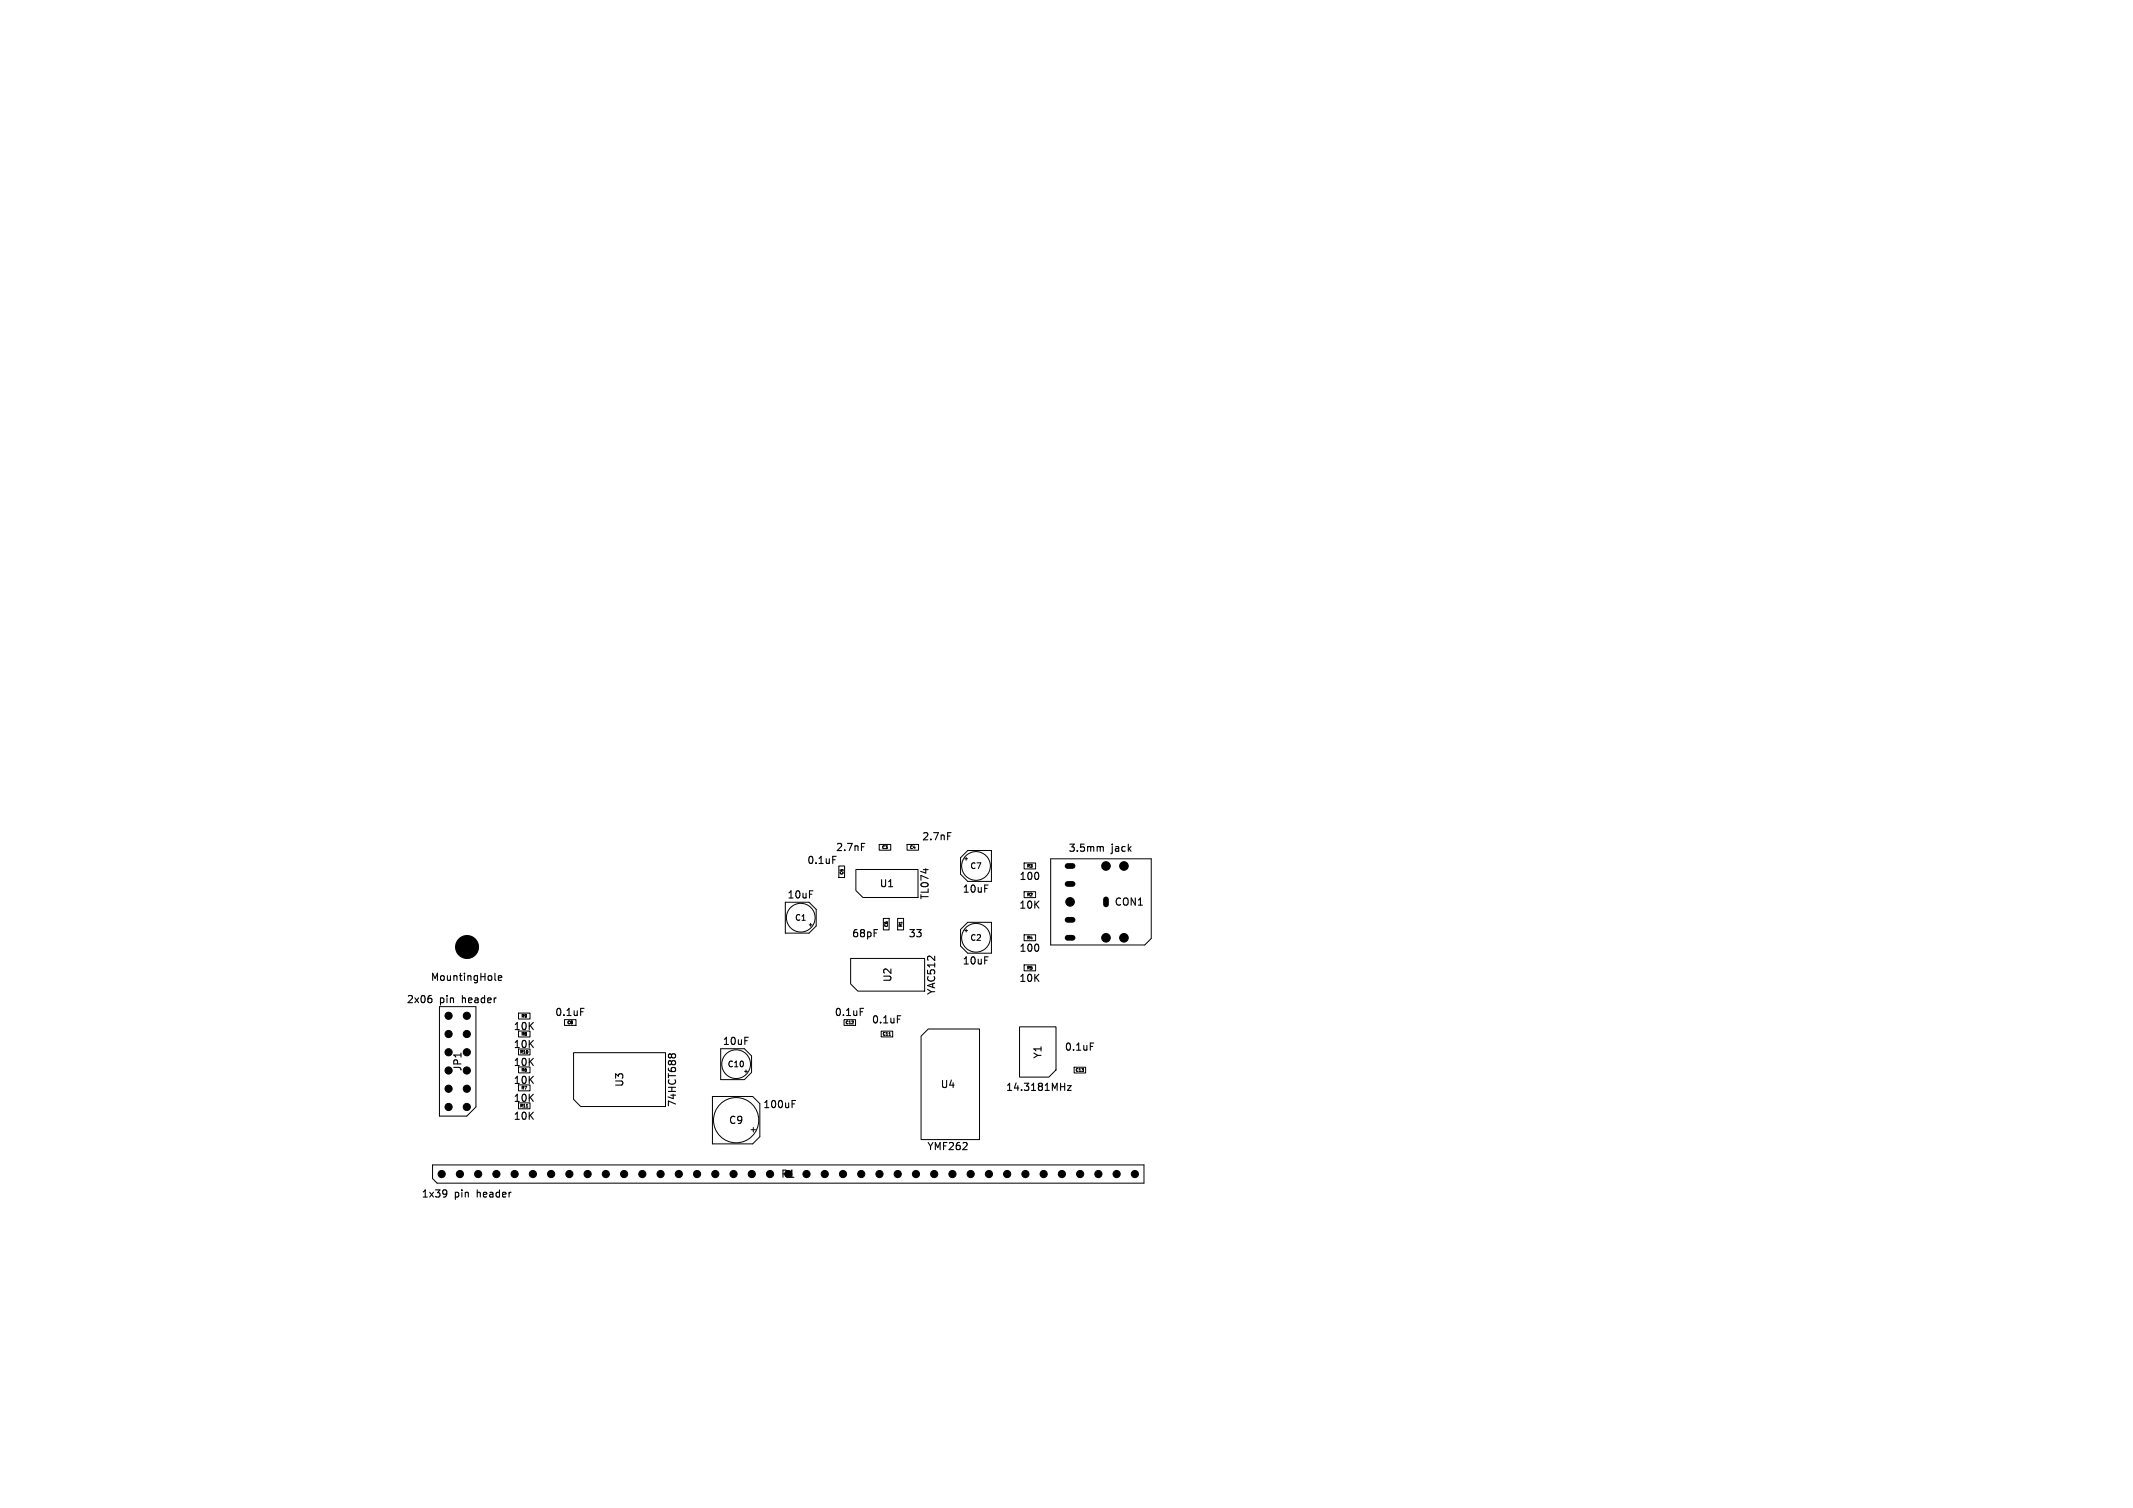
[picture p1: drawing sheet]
<svg xmlns="http://www.w3.org/2000/svg" width="297mm" height="210mm" viewBox="0 0 297 210" stroke-linecap="round" stroke-linejoin="round" font-family="sans-serif">
<defs><g id="words">
<g font-size="1.4">
<text x="116.3" y="118.7">2.7nF</text>
<text x="128.3" y="117.2">2.7nF</text>
<text x="148.7" y="118.8">3.5mm</text>
<text x="154.8" y="118.8">jack</text>
<text x="109.5" y="125.3">10uF</text>
<text x="112.3" y="120.5">0.1uF</text>
<text x="122.4" y="123.8">U1</text>
<text x="129.5" y="125.4" transform="rotate(-90 129.5 125.4)">TL074</text>
<text x="133.9" y="124.5">10uF</text>
<text x="141.8" y="122.8">100</text>
<text x="118.5" y="130.7">68pF</text>
<text x="126.4" y="130.7">33</text>
<text x="141.8" y="126.8">10K</text>
<text x="155.1" y="126.3">CON1</text>
<text x="59.9" y="136.8">MountingHole</text>
<text x="124.3" y="136.9" transform="rotate(-90 124.3 136.9)">U2</text>
<text x="133.9" y="134.5">10uF</text>
<text x="141.8" y="136.9">10K</text>
<text x="141.8" y="132.8">100</text>
<text x="56.5" y="139.9">2x06</text>
<text x="61.2" y="139.9">pin</text>
<text x="64.5" y="139.9">header</text>
<text x="71.4" y="143.7">10K</text>
<text x="77.2" y="141.7">0.1uF</text>
<text x="116.1" y="141.7">0.1uF</text>
<text x="121.3" y="142.7">0.1uF</text>
<text x="130.4" y="138.7" transform="rotate(-90 130.4 138.7)">YAC512</text>
<text x="64.5" y="149.3" transform="rotate(-90 64.5 149.3)">JP1</text>
<text x="71.4" y="148.7">10K</text>
<text x="71.4" y="146.2">10K</text>
<text x="100.5" y="145.7">10uF</text>
<text x="145.2" y="147.5" transform="rotate(-90 145.2 147.5)">Y1</text>
<text x="148.2" y="146.5">0.1uF</text>
<text x="71.4" y="153.7">10K</text>
<text x="71.4" y="151.2">10K</text>
<text x="87" y="151.5" transform="rotate(-90 87 151.5)">U3</text>
<text x="94.3" y="154.3" transform="rotate(-90 94.3 154.3)">74HCT688</text>
<text x="106.2" y="154.5">100uF</text>
<text x="130.9" y="151.7">U4</text>
<text x="140" y="152.1">14.3181MHz</text>
<text x="71.4" y="156.2">10K</text>
<text x="101.4" y="156.7">C9</text>
<text x="129" y="160.4">YMF262</text>
<text x="58.6" y="167">1x39</text>
<text x="63.3" y="167">pin</text>
<text x="66.6" y="167">header</text>
<text x="108.7" y="164.2">P1</text>
</g>
<g font-size="1.1">
<text x="135" y="121.2">C7</text>
<text x="110.6" y="128.4">C1</text>
<text x="135" y="131.2">C2</text>
<text x="101.2" y="148.8">C10</text>
</g>
<g font-size=".6">
<text x="122.8" y="118.3">C3</text>
<text x="126.7" y="118.3">C4</text>
<text x="117.5" y="121.8" transform="rotate(-90 117.5 121.8)">C5</text>
<text x="143" y="120.9">R3</text>
<text x="143" y="124.9">R2</text>
<text x="123.7" y="129.1" transform="rotate(-90 123.7 129.1)">C6</text>
<text x="125.7" y="129.1" transform="rotate(-90 125.7 129.1)">R1</text>
<text x="143" y="130.9">R4</text>
<text x="143" y="135.1">R5</text>
<text x="72.6" y="141.8">R9</text>
<text x="79" y="142.7">C8</text>
<text x="117.7" y="142.7">C12</text>
<text x="72.4" y="146.8">R10</text>
<text x="72.6" y="144.3">R8</text>
<text x="72.6" y="149.3">R6</text>
<text x="122.9" y="144.3">C11</text>
<text x="149.7" y="149.3">C13</text>
<text x="72.4" y="154.3">R11</text>
<text x="72.6" y="151.8">R7</text>
</g>
</g></defs>
<g fill="none" stroke="#000" stroke-width=".15">
<path d="M116 119.3h.4M120 117.5h.4M132 116h.4M153.3 117.9l.3 .1v.6M59.9 138.6h.1M60 139l.1 .2v.2l-.1 .2M64.6 131.3v1M64.6 131.8h.5M65.1 131.3v1M65.6 132.3h.5M65.6 131.6l.3-.3v1M68.9 135.5v.9l.2 .1"/>
<path d="M69.4 136.2l.5-.1-.1-.2h-.3l-.1 .1v.5h.4M112.7 124.1h.5M121.7 129.5h.5M128.9 121v.6M137.1 133.2h.5M137.1 123.2h.5M144.6 121.7v.6M144.6 131.7v.6M64.2 146.6v.6M80.9 140.4h.4M93.5 146.9l-.2-.1-.2 .1v.2M93.5 146.9l.2-.1h.2l.2 .1v.2"/>
<path d="M93.5 146.9v.2M103.7 144.5h.5M110.3 153.7h.3M110.3 153.3h.5M119.8 140.4h.5M125 141.5h.4M148.6 151.2h.6l-.6 .7h.6M151.8 145.3h.5M62 165.7l.2 .1a.81 .81 0 0 1-.2 .9M62.2 166.1l-.2 .2"/>
</g>
<g fill="none" stroke="#000" stroke-width=".14">
<path d="M122.4 117.6h1.6v.8h-1.6zM126.3 117.6h1.6v.8h-1.6zM134.3 119.6h.4M134.5 119.4v.4M134.7 118.4h3.3v4.3h-3.3l-1-1v-2.3zM146.3 119.6h14v11.1l-.9 .9h-13.1zM109.3 125.7h3.4l.9 1v2.3l-.9 1h-3.4zM112.7 128.8h.4M112.9 128.6v.4M116.8 120.6h.8v1.6h-.8zM118.4 133.5h10.3v4.5h-9.3l-1-1zM119.2 121.1h8.6v3.9h-7.7l-.9-1z"/>
<path d="M123 127.9h.8v1.6h-.8zM125 127.9h.8v1.6h-.8zM134.3 129.6h.4M134.5 129.4v.4M134.7 128.4h3.3v4.3h-3.3l-1-1v-2.3zM142.6 120.2h1.6v.8h-1.6zM142.6 130.2h1.6v.8h-1.6zM142.6 124.2h1.6v.8h-1.6zM142.6 134.4h1.6v.8h-1.6zM61.2 140.2h5.1v14l-1.3 1.2h-3.8zM72.2 153.6h1.6v.8h-1.6zM72.2 151.1h1.6v.8h-1.6z"/>
<path d="M72.2 146.1h1.6v.8h-1.6zM72.2 141.1h1.6v.8h-1.6zM72.2 143.6h1.6v.8h-1.6zM72.2 148.6h1.6v.8h-1.6zM73.3 154.2h.2M78.6 142h1.6v.8h-1.6zM79.9 146.6h12.8v7.5h-11.8l-1-1zM99.2 152.7h5.6l1 1v4.6l-1 1h-5.6zM100.4 146.1h3.2l1.1 1v2.3l-1.1 1h-3.2zM103.7 149.2h.4M103.9 149v.4M104.6 157.3h.6"/>
<path d="M104.9 157v.6M117.5 142h1.6v.8h-1.6zM122.7 143.6h1.6v.8h-1.6zM123.8 144.2h.2M128.2 144.3l1.1-1h7.1v15.4h-8.2zM142 143h5v6l-1 1h-4zM149.6 148.6h1.6v.8h-1.6zM60.2 162.2h99.1v2.6h-98.4l-.7-.7z"/>
<circle cx="111.5" cy="127.8" r="2"/>
<circle cx="135.9" cy="130.6" r="2"/>
<circle cx="135.9" cy="120.6" r="2"/>
<circle cx="102.5" cy="148.2" r="2"/>
<circle cx="102.5" cy="156" r="3.1"/>
</g>
<g fill="#000" stroke="#000" stroke-width=".14">
<circle cx="65" cy="131.9" r="1.6"/>
<circle cx="149" cy="125.6" r=".6"/>
<circle cx="154" cy="120.6" r=".6"/>
<circle cx="154" cy="130.6" r=".6"/>
<circle cx="156.5" cy="120.6" r=".6"/>
<circle cx="156.5" cy="130.6" r=".6"/>
<circle cx="62.5" cy="154.2" r=".5"/>
<circle cx="62.5" cy="141.5" r=".5"/>
<circle cx="62.5" cy="146.5" r=".5"/>
<circle cx="62.5" cy="149.1" r=".5"/>
<circle cx="62.5" cy="144" r=".5"/>
<circle cx="62.5" cy="151.6" r=".5"/>
<circle cx="65" cy="146.5" r=".5"/>
<circle cx="65" cy="151.6" r=".5"/>
<circle cx="65" cy="144" r=".5"/>
<circle cx="65" cy="154.2" r=".5"/>
<circle cx="65" cy="149.1" r=".5"/>
<circle cx="65" cy="141.5" r=".5"/>
<circle cx="61.5" cy="163.5" r=".5"/>
<circle cx="64" cy="163.5" r=".5"/>
<circle cx="66.6" cy="163.5" r=".5"/>
<circle cx="69.1" cy="163.5" r=".5"/>
<circle cx="71.7" cy="163.5" r=".5"/>
<circle cx="74.2" cy="163.5" r=".5"/>
<circle cx="76.7" cy="163.5" r=".5"/>
<circle cx="79.3" cy="163.5" r=".5"/>
<circle cx="81.8" cy="163.5" r=".5"/>
<circle cx="84.4" cy="163.5" r=".5"/>
<circle cx="86.9" cy="163.5" r=".5"/>
<circle cx="89.4" cy="163.5" r=".5"/>
<circle cx="92" cy="163.5" r=".5"/>
<circle cx="94.5" cy="163.5" r=".5"/>
<circle cx="97.1" cy="163.5" r=".5"/>
<circle cx="99.6" cy="163.5" r=".5"/>
<circle cx="102.1" cy="163.5" r=".5"/>
<circle cx="104.7" cy="163.5" r=".5"/>
<circle cx="107.2" cy="163.5" r=".5"/>
<circle cx="112.3" cy="163.5" r=".5"/>
<circle cx="114.8" cy="163.5" r=".5"/>
<circle cx="117.4" cy="163.5" r=".5"/>
<circle cx="119.9" cy="163.5" r=".5"/>
<circle cx="122.5" cy="163.5" r=".5"/>
<circle cx="125" cy="163.5" r=".5"/>
<circle cx="127.5" cy="163.5" r=".5"/>
<circle cx="130.1" cy="163.5" r=".5"/>
<circle cx="132.6" cy="163.5" r=".5"/>
<circle cx="135.2" cy="163.5" r=".5"/>
<circle cx="137.7" cy="163.5" r=".5"/>
<circle cx="140.2" cy="163.5" r=".5"/>
<circle cx="142.8" cy="163.5" r=".5"/>
<circle cx="145.3" cy="163.5" r=".5"/>
<circle cx="147.9" cy="163.5" r=".5"/>
<circle cx="150.4" cy="163.5" r=".5"/>
<circle cx="152.9" cy="163.5" r=".5"/>
<circle cx="155.5" cy="163.5" r=".5"/>
<circle cx="158" cy="163.5" r=".5"/>
</g>
<path d="M148.6 130.6h.7M148.6 128.1h.7M148.6 120.6h.7M148.6 123.1h.7M154 125.3v.7" fill="none" stroke="#000" stroke-width=".8"/>
<use href="#words"/>
</svg>
